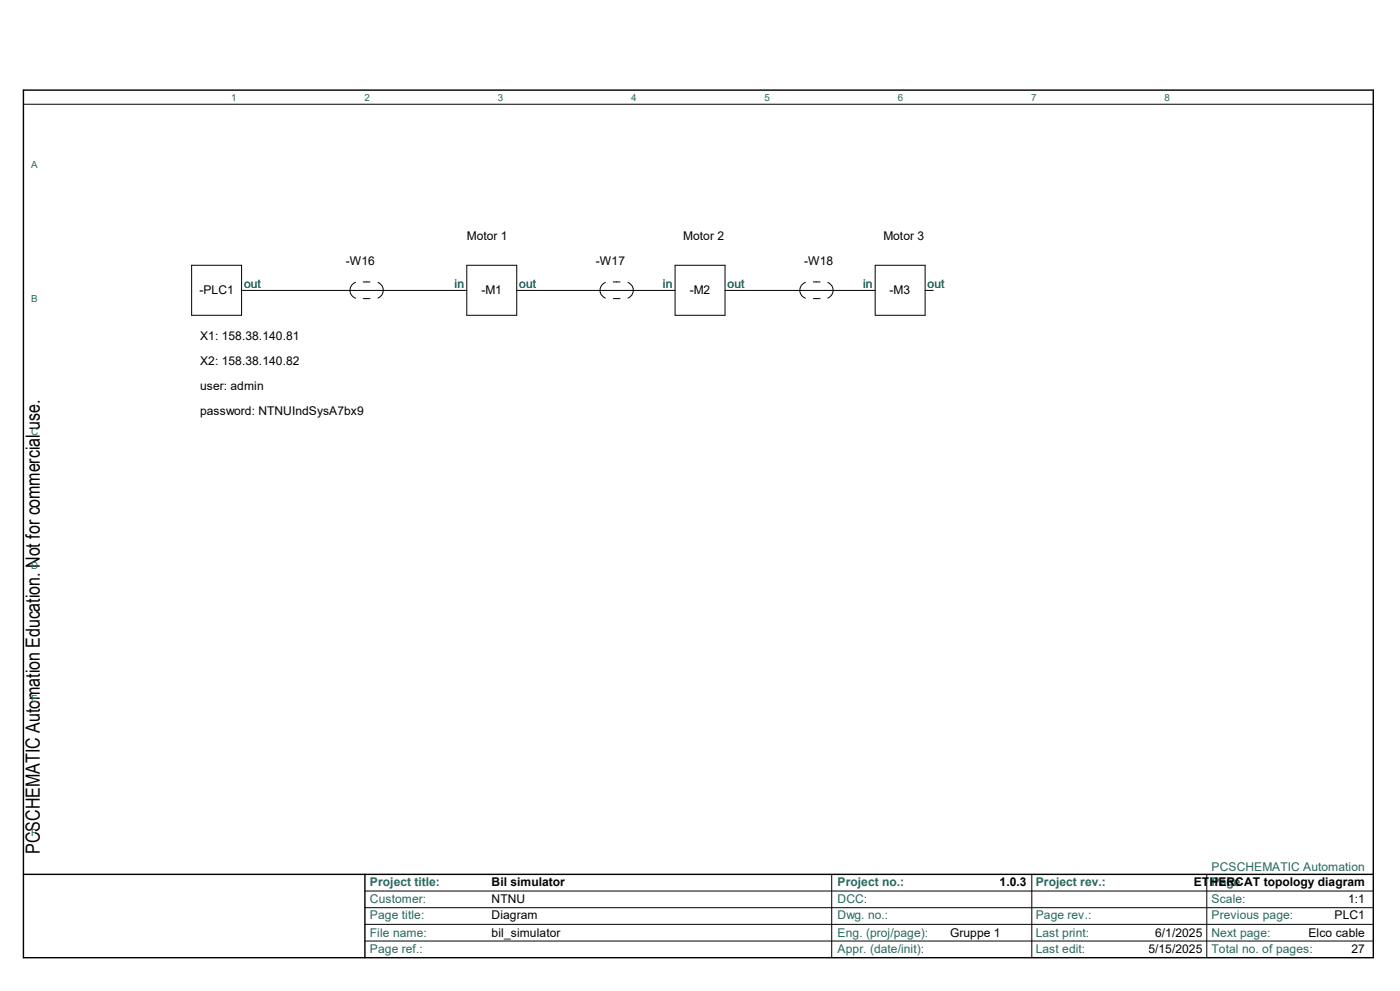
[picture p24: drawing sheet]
<svg xmlns="http://www.w3.org/2000/svg" width="420mm" height="297mm" viewBox="0 0 420 297" stroke-linecap="round" stroke-linejoin="round" font-family="sans-serif">
<defs><g id="words">
<text font-size="5.9" x="12" y="255.9" transform="rotate(-90 12 255.9)">PCSCHEMATIC Automation Education. Not for commercial use.</text>
<g font-size="3.6">
<text x="140" y="72">Motor 1</text>
<text x="205" y="72">Motor 2</text>
<text x="265" y="72">Motor 3</text>
<text x="103.7" y="79.4">-W16</text>
<text x="178.7" y="79.4">-W17</text>
<text x="241.2" y="79.4">-W18</text>
<text x="59.9" y="88.2">-PLC1</text>
<text x="144.4" y="88.2">-M1</text>
<text x="206.9" y="88.2">-M2</text>
<text x="266.9" y="88.2">-M3</text>
<text x="60" y="101.9">X1: 158.38.140.81</text>
<text x="60" y="109.5">X2: 158.38.140.82</text>
<text x="60" y="116.9">user: admin</text>
<text x="60" y="124.5">password: NTNUIndSysA7bx9</text>
<text x="147.5" y="265.5">Bil simulator</text>
<text x="299.9" y="265.5">1.0.3</text>
<text x="358.1" y="265.5">ETHERCAT topology diagram</text>
<text x="147.5" y="270.7">NTNU</text>
<text x="147.5" y="275.5">Diagram</text>
<text x="400.4" y="275.5">PLC1</text>
<text x="404.5" y="270.7">1:1</text>
<text x="147.5" y="280.8">bil_simulator</text>
<text x="285.1" y="280.8">Gruppe 1</text>
<text x="346.5" y="280.8">6/1/2025</text>
<text x="392.5" y="280.8">Elco cable</text>
<text x="344.5" y="285.5">5/15/2025</text>
<text x="405.5" y="285.5">27</text>
</g>
<g font-size="3.6" fill="#27675f">
<text x="73.2" y="86.2">out</text>
<text x="136.4" y="86.2">in</text>
<text x="155.8" y="86.2">out</text>
<text x="198.9" y="86.2">in</text>
<text x="218.3" y="86.2">out</text>
<text x="258.9" y="86.2">in</text>
<text x="278.3" y="86.2">out</text>
<text x="363.5" y="260.9">PCSCHEMATIC Automation</text>
<text x="111" y="265.5">Project title:</text>
<text x="251.3" y="265.5">Project no.:</text>
<text x="310.7" y="265.5">Project rev.:</text>
<text x="363.5" y="265.5">Page</text>
<text x="111" y="270.7">Customer:</text>
<text x="111" y="275.5">Page title:</text>
<text x="251.3" y="275.5">Dwg. no.:</text>
<text x="251.3" y="270.7">DCC:</text>
<text x="310.7" y="275.5">Page rev.:</text>
<text x="363.5" y="275.5">Previous page:</text>
<text x="363.5" y="270.7">Scale:</text>
<text x="111" y="280.8">File name:</text>
<text x="251.3" y="280.8">Eng. (proj/page):</text>
<text x="310.7" y="280.8">Last print:</text>
<text x="363.5" y="280.8">Next page:</text>
<text x="111" y="285.5">Page ref.:</text>
<text x="251.3" y="285.5">Appr. (date/init):</text>
<text x="310.7" y="285.5">Last edit:</text>
<text x="363.5" y="285.5">Total no. of pages:</text>
</g>
<g font-size="2.9" fill="#27675f">
<text x="69.3" y="30.4">1</text>
<text x="109.3" y="30.4">2</text>
<text x="149.4" y="30.4">3</text>
<text x="189.3" y="30.4">4</text>
<text x="229.4" y="30.4">5</text>
<text x="269.3" y="30.4">6</text>
<text x="309.4" y="30.4">7</text>
<text x="349.3" y="30.4">8</text>
<text x="9.3" y="50.4">A</text>
<text x="9.3" y="90.4">B</text>
<text x="9.3" y="130.4">C</text>
<text x="9.3" y="170.4">D</text>
<text x="9.3" y="210.4">E</text>
<text x="9.3" y="250.4">F</text>
</g>
</g></defs>
<path d="M7 27h405v260h-405zM7 262h405M109.5 262v25" fill="none" stroke="#000" stroke-width=".42"/>
<g fill="none" stroke="#000" stroke-width=".3">
<path d="M7.3 31.2h404.7M57.5 79.5h15v15h-15zM140 79.5h15v15h-15zM202.5 79.5h15v15h-15zM262.6 79.5h14.9v15h-14.9zM72.5 87h67.5M106.7 84.6a2.5 2.5 0 0 0-1.7 2.4 2.5 2.5 0 0 0 1.7 2.4M109 84.5h2M109 89.5h2M113.4 84.7a2.5 2.5 0 0 1 1.6 2.3 2.5 2.5 0 0 1-1.6 2.3M155 87h47.5M181.6 84.7a2.5 2.5 0 0 0-1.6 2.3 2.5 2.5 0 0 0 1.6 2.3"/>
<path d="M184 84.5h2M184 89.5h2M188.4 84.7a2.5 2.5 0 0 1 1.6 2.3 2.5 2.5 0 0 1-1.6 2.3M217.5 87h45.1M241.6 84.6a2.5 2.5 0 0 0-1.7 2.4 2.5 2.5 0 0 0 1.7 2.4M244 84.5h2M244 89.5h2M248.3 84.7a2.5 2.5 0 0 1 1.6 2.3 2.5 2.5 0 0 1-1.6 2.3M277.5 87h2.5M109.5 272h302.2M109.5 277h302.2M109.5 267h302.5"/>
<path d="M249.5 262v25M309.5 262v25M362 262v25M109.5 282h302.2"/>
</g>
<use href="#words"/>
</svg>
